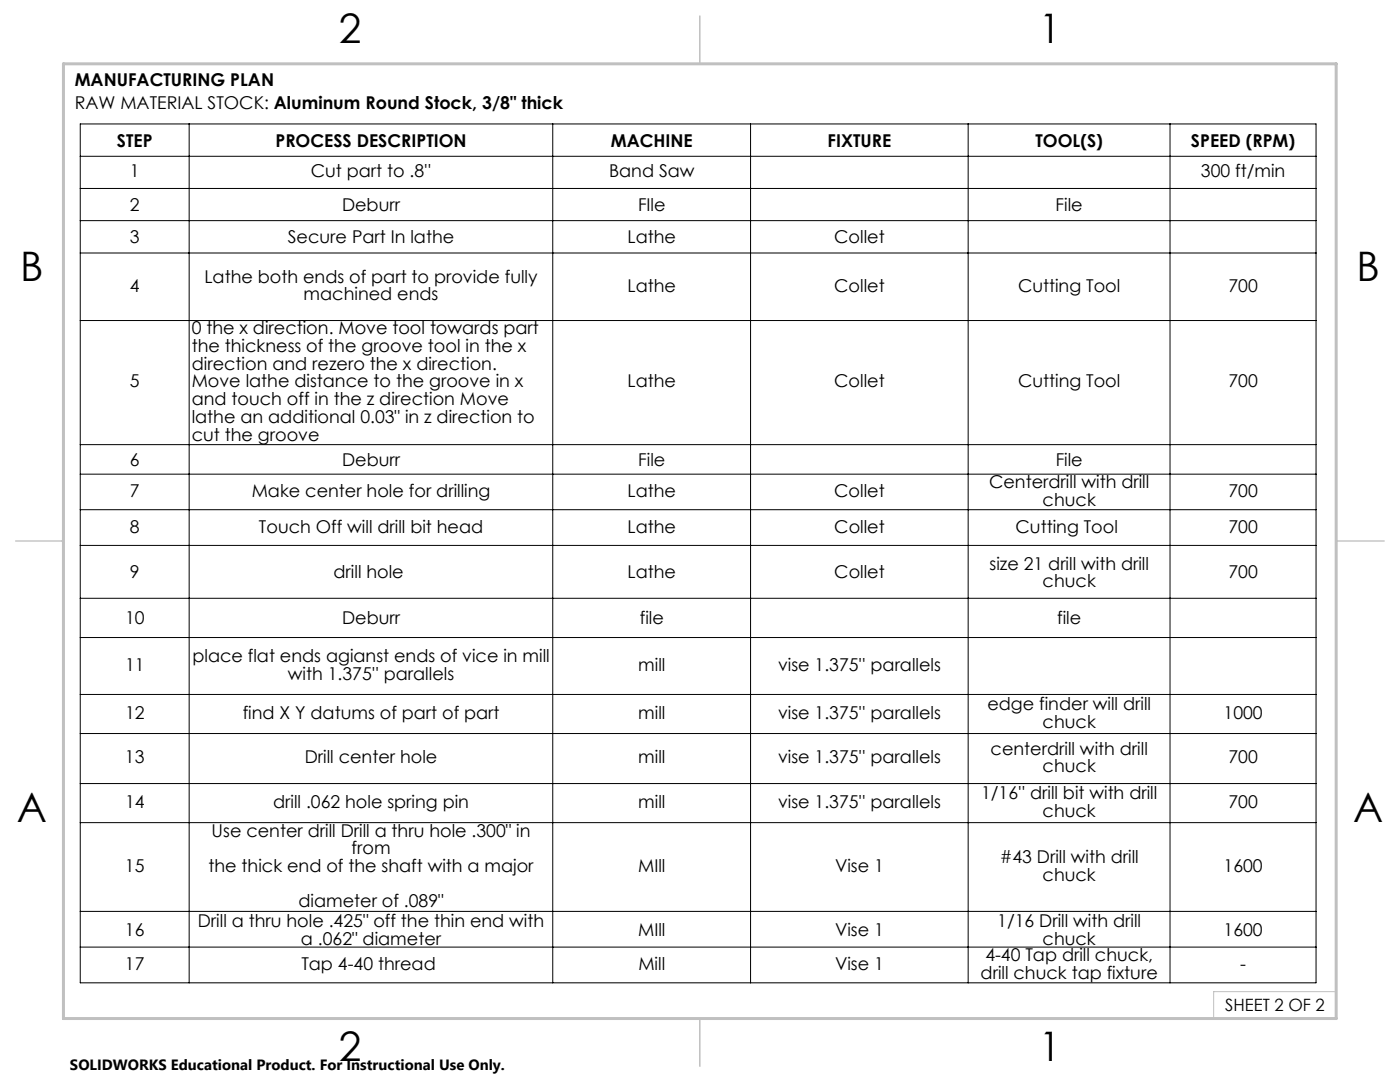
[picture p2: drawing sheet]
<svg xmlns="http://www.w3.org/2000/svg" width="279mm" height="216mm" viewBox="0 0 279 216" stroke-linecap="round" stroke-linejoin="round" font-family="sans-serif">
<defs><g id="words">
<g font-size="8.1">
<text x="67.6" y="8.5">2</text>
<text x="207.3" y="8.5">1</text>
<text x="4" y="56.2">B</text>
<text x="270.7" y="56.2">B</text>
<text x="3.3" y="164.1">A</text>
<text x="270" y="164.1">A</text>
<text x="67.6" y="211.7">2</text>
<text x="207.3" y="211.7">1</text>
</g>
<g font-size="3.5">
<text x="14.9" y="17.2">MANUFACTURING PLAN</text>
<text x="14.9" y="21.7">RAW MATERIAL STOCK: Aluminum Round Stock, 3/8&quot; thick</text>
<text x="23.3" y="29.3">STEP</text>
<text x="55" y="29.3">PROCESS DESCRIPTION</text>
<text x="121.9" y="29.3">MACHINE</text>
<text x="165.2" y="29.3">FIXTURE</text>
<text x="206.6" y="29.3">TOOL(S)</text>
<text x="237.7" y="29.3">SPEED (RPM)</text>
<text x="25.9" y="35.4">1</text>
<text x="62" y="35.4">Cut part to .8''</text>
<text x="121.5" y="35.4">Band Saw</text>
<text x="239.7" y="35.4">300 ft/min</text>
<text x="25.9" y="42.1">2</text>
<text x="68.3" y="42.1">Deburr</text>
<text x="127.3" y="42.1">FIle</text>
<text x="210.7" y="42.1">File</text>
<text x="25.9" y="48.6">3</text>
<text x="57.4" y="48.6">Secure Part In lathe</text>
<text x="125.2" y="48.6">Lathe</text>
<text x="166.5" y="48.6">Collet</text>
<text x="25.9" y="58.2">4</text>
<text x="40.8" y="56.4">Lathe both ends of part to provide fully</text>
<text x="60.6" y="60">machined ends</text>
<text x="125.2" y="58.2">Lathe</text>
<text x="166.5" y="58.2">Collet</text>
<text x="203.2" y="58.2">Cutting Tool</text>
<text x="245.2" y="58.2">700</text>
<text x="38.3" y="66.7">0 the x direction. Move tool towards part</text>
<text x="38.3" y="70.3">the thickness of the groove tool in the x</text>
<text x="25.9" y="77.3">5</text>
<text x="38.3" y="73.8">direction and rezero the x direction.</text>
<text x="38.3" y="77.3">Move lathe distance to the groove in x</text>
<text x="125.2" y="77.3">Lathe</text>
<text x="166.5" y="77.3">Collet</text>
<text x="203.2" y="77.3">Cutting Tool</text>
<text x="245.2" y="77.3">700</text>
<text x="38.3" y="80.8">and touch off in the z direction Move</text>
<text x="38.3" y="84.4">lathe an additional 0.03&quot; in z direction to</text>
<text x="38.3" y="87.9">cut the groove</text>
<text x="25.9" y="93">6</text>
<text x="68.3" y="93">Deburr</text>
<text x="127.4" y="93">File</text>
<text x="210.7" y="93">File</text>
<text x="25.9" y="99.1">7</text>
<text x="50.2" y="99.1">Make center hole for drilling</text>
<text x="125.2" y="99.1">Lathe</text>
<text x="166.5" y="99.1">Collet</text>
<text x="197.4" y="97.4">Centerdrill with drill</text>
<text x="208.1" y="100.9">chuck</text>
<text x="245.2" y="99.1">700</text>
<text x="25.9" y="106.3">8</text>
<text x="51.7" y="106.3">Touch Off will drill bit head</text>
<text x="125.3" y="106.3">Lathe</text>
<text x="166.5" y="106.3">Collet</text>
<text x="202.7" y="106.3">Cutting Tool</text>
<text x="245.2" y="106.3">700</text>
<text x="197.5" y="113.7">size 21 drill with drill</text>
<text x="25.9" y="115.4">9</text>
<text x="66.6" y="115.4">drill hole</text>
<text x="125.3" y="115.4">Lathe</text>
<text x="166.5" y="115.4">Collet</text>
<text x="208.1" y="117.2">chuck</text>
<text x="245.2" y="115.4">700</text>
<text x="25" y="124.6">10</text>
<text x="68.3" y="124.6">Deburr</text>
<text x="127.7" y="124.6">file</text>
<text x="211" y="124.6">file</text>
<text x="25" y="133.9">11</text>
<text x="38.4" y="132.1">place flat ends agianst ends of vice in mill</text>
<text x="57.5" y="135.6">with 1.375'' parallels</text>
<text x="127.4" y="133.9">mill</text>
<text x="155.3" y="133.9">vise 1.375'' parallels</text>
<text x="24.9" y="143.4">12</text>
<text x="48.4" y="143.4">find X Y datums of part of part</text>
<text x="127.4" y="143.4">mill</text>
<text x="155.3" y="143.4">vise 1.375'' parallels</text>
<text x="197.1" y="141.7">edge finder will drill</text>
<text x="244.2" y="143.4">1000</text>
<text x="208.1" y="145.2">chuck</text>
<text x="24.9" y="152.3">13</text>
<text x="60.8" y="152.3">Drill center hole</text>
<text x="127.4" y="152.3">mill</text>
<text x="155.3" y="152.3">vise 1.375'' parallels</text>
<text x="197.7" y="150.6">centerdrill with drill</text>
<text x="208.1" y="154.1">chuck</text>
<text x="245.2" y="152.3">700</text>
<text x="24.9" y="161.2">14</text>
<text x="54.5" y="161.2">drill .062 hole spring pin</text>
<text x="127.4" y="161.2">mill</text>
<text x="155.3" y="161.2">vise 1.375'' parallels</text>
<text x="195.8" y="159.5">1/16'' drill bit with drill</text>
<text x="245.2" y="161.2">700</text>
<text x="42.2" y="166.9">Use center drill Drill a thru hole .300&quot; in</text>
<text x="208.1" y="163">chuck</text>
<text x="24.9" y="174">15</text>
<text x="41.6" y="174">the thick end of the shaft with a major</text>
<text x="70.2" y="170.5">from</text>
<text x="127.4" y="174">MIll</text>
<text x="166.6" y="174">Vise 1</text>
<text x="199.5" y="172.2">#43 Drill with drill</text>
<text x="244.2" y="174">1600</text>
<text x="208.1" y="175.8">chuck</text>
<text x="39.5" y="185">Drill a thru hole .425&quot; off the thin end with</text>
<text x="59.6" y="181">diameter of .089&quot;</text>
<text x="199" y="185">1/16 Drill with drill</text>
<text x="24.9" y="186.7">16</text>
<text x="60.1" y="188.5">a .062&quot; diameter</text>
<text x="127.4" y="186.7">MIll</text>
<text x="166.6" y="186.7">Vise 1</text>
<text x="196.6" y="191.7">4-40 Tap drill chuck,</text>
<text x="208.1" y="188.5">chuck</text>
<text x="244.2" y="186.7">1600</text>
<text x="24.9" y="193.5">17</text>
<text x="60.1" y="193.5">Tap 4-40 thread</text>
<text x="127.4" y="193.5">Mill</text>
<text x="166.6" y="193.5">Vise 1</text>
<text x="195.7" y="195.3">drill chuck tap fixture</text>
<text x="247.5" y="193.5">-</text>
</g>
<text font-size="3.4" x="244.5" y="201.7">SHEET 2 OF 2</text>
<text font-size="3" x="14" y="213.5">SOLIDWORKS Educational Product. For Instructional Use Only.</text>
</g></defs>
<g fill="none" stroke="#000" stroke-width=".2">
<path d="M16 24.7h246.6v171.4h-246.6zM16 31.2h246.6M16 37.6h246.6M37.7 24.7v171.4M110.3 24.7v171.4M149.8 24.7v171.4M193.2 24.7v171.4M233.5 24.7v171.4M16 44h246.6M16 50.5h246.6M16 64h246.6M16 88.7h246.6"/>
<path d="M16 94.6h246.6M16 101.7h246.6M16 108.8h246.6M16 119.4h246.6M16 127.2h246.6M16 138.6h246.6M16 146.4h246.6M16 156.4h246.6M16 164.1h246.6M16 181.9h246.6M16 189h246.6"/>
</g>
<path d="M266.7 153.3v49.9h-240M266.7 197.9h-24.5v5.3" fill="none" stroke="#c0c0c0" stroke-width=".2"/>
<path d="M139.7 3.2v9.5M3.1 107.9h9.6M266.7 107.9h9.5M139.7 203.2v9.6" fill="none" stroke="#c0c0c0" stroke-width=".3"/>
<path d="M12.7 12.7h254v190.5h-254z" fill="none" stroke="#c0c0c0" stroke-width=".6"/>
<use href="#words"/>
</svg>
